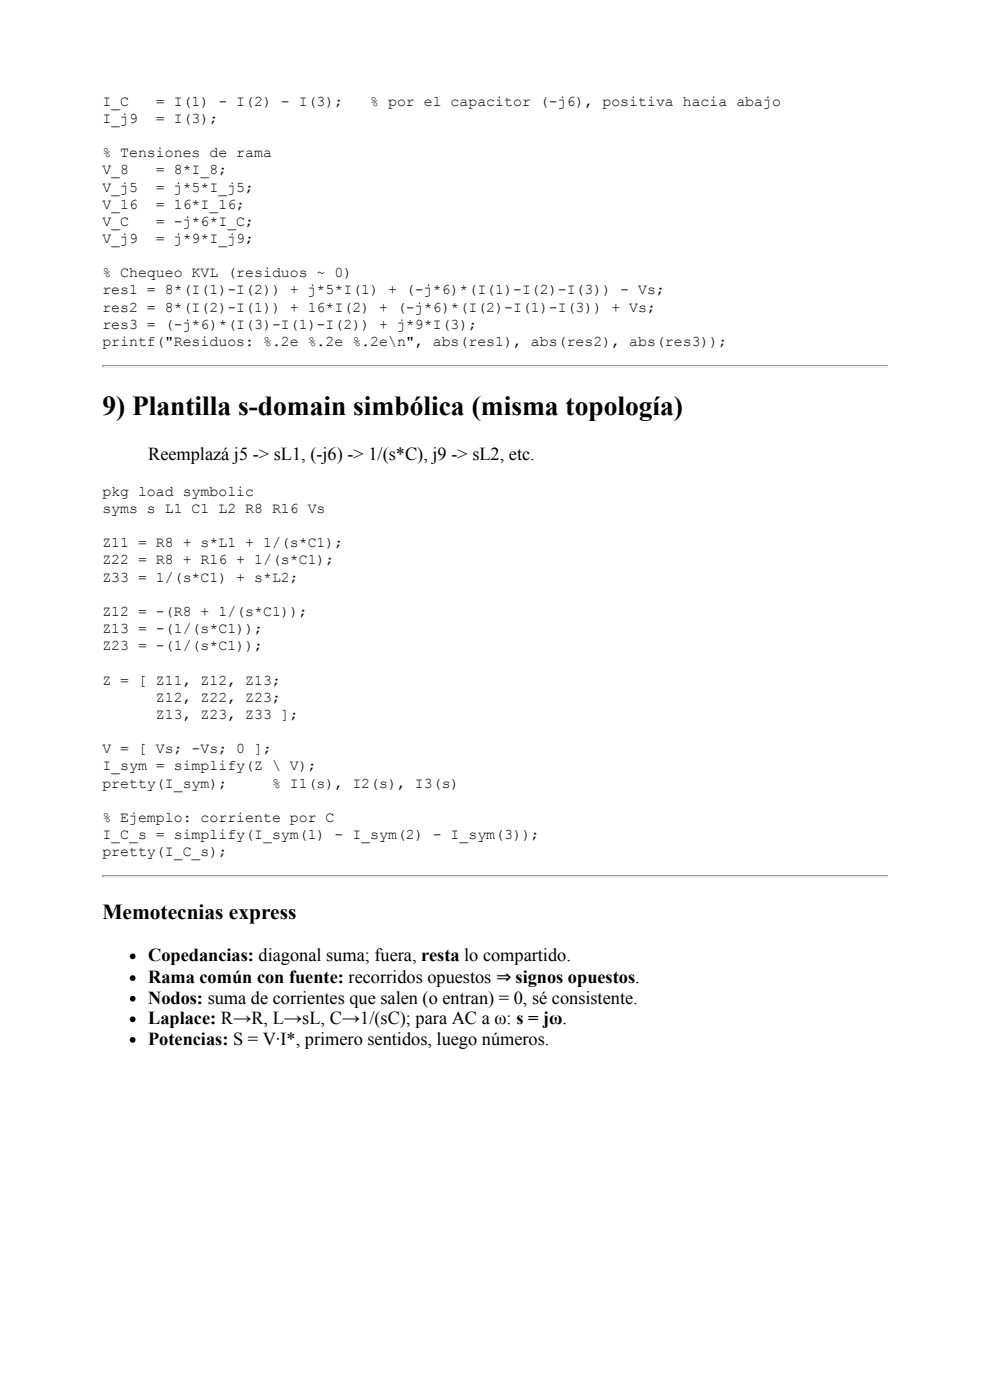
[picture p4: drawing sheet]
<svg xmlns="http://www.w3.org/2000/svg" width="210mm" height="297mm" viewBox="0 0 210 297" stroke-linecap="round" stroke-linejoin="round" font-family="sans-serif">
<defs><g id="words">
<text font-size="5.8" x="21.7" y="88">9) Plantilla s-domain simbólica (misma topología)</text>
<text font-size="4.5" x="21.7" y="195">Memotecnias express</text>
<g font-size="3.9">
<text x="31.4" y="97.7">Reemplazá j5 -&gt; sL1, (-j6) -&gt; 1/(s*C), j9 -&gt; sL2, etc.</text>
<text x="31.4" y="204">Copedancias: diagonal suma; fuera, resta lo compartido.</text>
<text x="31.4" y="208.6">Rama común con fuente: recorridos opuestos ⇒ signos opuestos.</text>
<text x="31.4" y="213">Nodos: suma de corrientes que salen (o entran) = 0, sé consistente.</text>
<text x="31.4" y="217.3">Laplace: R→R, L→sL, C→1/(sC); para AC a ω: s = jω.</text>
<text x="31.4" y="221.7">Potencias: S = V·I*, primero sentidos, luego números.</text>
</g>
<g font-size="3.2">
<text x="21.7" y="22.4">I_C</text>
<text x="33.1" y="22.4">= I(1) - I(2) - I(3);</text>
<text x="78.5" y="22.4">% por el capacitor (-j6), positiva hacia abajo</text>
<text x="21.7" y="26.1">I_j9</text>
<text x="33.1" y="26.1">= I(3);</text>
<text x="21.7" y="33.3">% Tensiones de rama</text>
<text x="21.7" y="37">V_8</text>
<text x="21.7" y="40.6">V_j5</text>
<text x="33.1" y="37">= 8*I_8;</text>
<text x="33.1" y="40.6">= j*5*I_j5;</text>
<text x="21.7" y="44.3">V_16</text>
<text x="21.7" y="47.9">V_C</text>
<text x="33.1" y="44.3">= 16*I_16;</text>
<text x="33.1" y="47.9">= -j*6*I_C;</text>
<text x="21.7" y="51.6">V_j9</text>
<text x="33.1" y="51.6">= j*9*I_j9;</text>
<text x="21.7" y="58.8">% Chequeo KVL (residuos ~ 0)</text>
<text x="21.7" y="62.5">res1 = 8*(I(1)-I(2)) + j*5*I(1) + (-j*6)*(I(1)-I(2)-I(3)) - Vs;</text>
<text x="21.7" y="66.1">res2 = 8*(I(2)-I(1)) + 16*I(2) + (-j*6)*(I(2)-I(1)-I(3)) + Vs;</text>
<text x="21.7" y="69.8">res3 = (-j*6)*(I(3)-I(1)-I(2)) + j*9*I(3);</text>
<text x="21.7" y="73.4">printf(&quot;Residuos: %.2e %.2e %.2e\n&quot;, abs(res1), abs(res2), abs(res3));</text>
<text x="21.7" y="105.2">pkg load symbolic</text>
<text x="21.7" y="108.8">syms s L1 C1 L2 R8 R16 Vs</text>
<text x="21.7" y="116.1">Z11 = R8 + s*L1 + 1/(s*C1);</text>
<text x="21.7" y="119.8">Z22 = R8 + R16 + 1/(s*C1);</text>
<text x="21.7" y="123.4">Z33 = 1/(s*C1) + s*L2;</text>
<text x="21.7" y="130.7">Z12 = -(R8 + 1/(s*C1));</text>
<text x="21.7" y="134.3">Z13 = -(1/(s*C1));</text>
<text x="21.7" y="138">Z23 = -(1/(s*C1));</text>
<text x="21.7" y="145.2">Z = [ Z11, Z12, Z13;</text>
<text x="33.1" y="148.9">Z12, Z22, Z23;</text>
<text x="33.1" y="152.5">Z13, Z23, Z33 ];</text>
<text x="21.7" y="159.8">V = [ Vs; -Vs; 0 ];</text>
<text x="21.7" y="163.4">I_sym = simplify(Z \ V);</text>
<text x="21.7" y="167.1">pretty(I_sym);</text>
<text x="57.7" y="167.1">% I1(s), I2(s), I3(s)</text>
<text x="21.7" y="174.4">% Ejemplo: corriente por C</text>
<text x="21.7" y="178">I_C_s = simplify(I_sym(1) - I_sym(2) - I_sym(3));</text>
<text x="21.7" y="181.7">pretty(I_C_s);</text>
</g>
</g></defs>
<path d="M21.7 77.6h166.5" fill="none" stroke="#9a9a9a" stroke-width=".24"/>
<path d="M21.7 77.9h166.5" fill="none" stroke="#eee" stroke-width=".24"/>
<path d="M188.2 77.5v.5h-.2v-.2z" fill="#eee"/>
<path d="M21.7 77.5h.2v.3l-.2 .2z" fill="#9a9a9a"/>
<path d="M21.7 185.9h166.5" fill="none" stroke="#9a9a9a" stroke-width=".24"/>
<path d="M21.7 186.1h166.5" fill="none" stroke="#eee" stroke-width=".24"/>
<path d="M188.2 185.8v.5h-.2v-.3z" fill="#eee"/>
<path d="M21.7 185.8h.2v.2l-.2 .3z" fill="#9a9a9a"/>
<g fill="#000">
<circle cx="28.1" cy="216.2" r=".61"/>
<circle cx="28.1" cy="211.9" r=".61"/>
<circle cx="28.1" cy="202.9" r=".61"/>
<circle cx="28.1" cy="207.5" r=".61"/>
<circle cx="28.1" cy="220.6" r=".61"/>
</g>
<use href="#words"/>
</svg>
